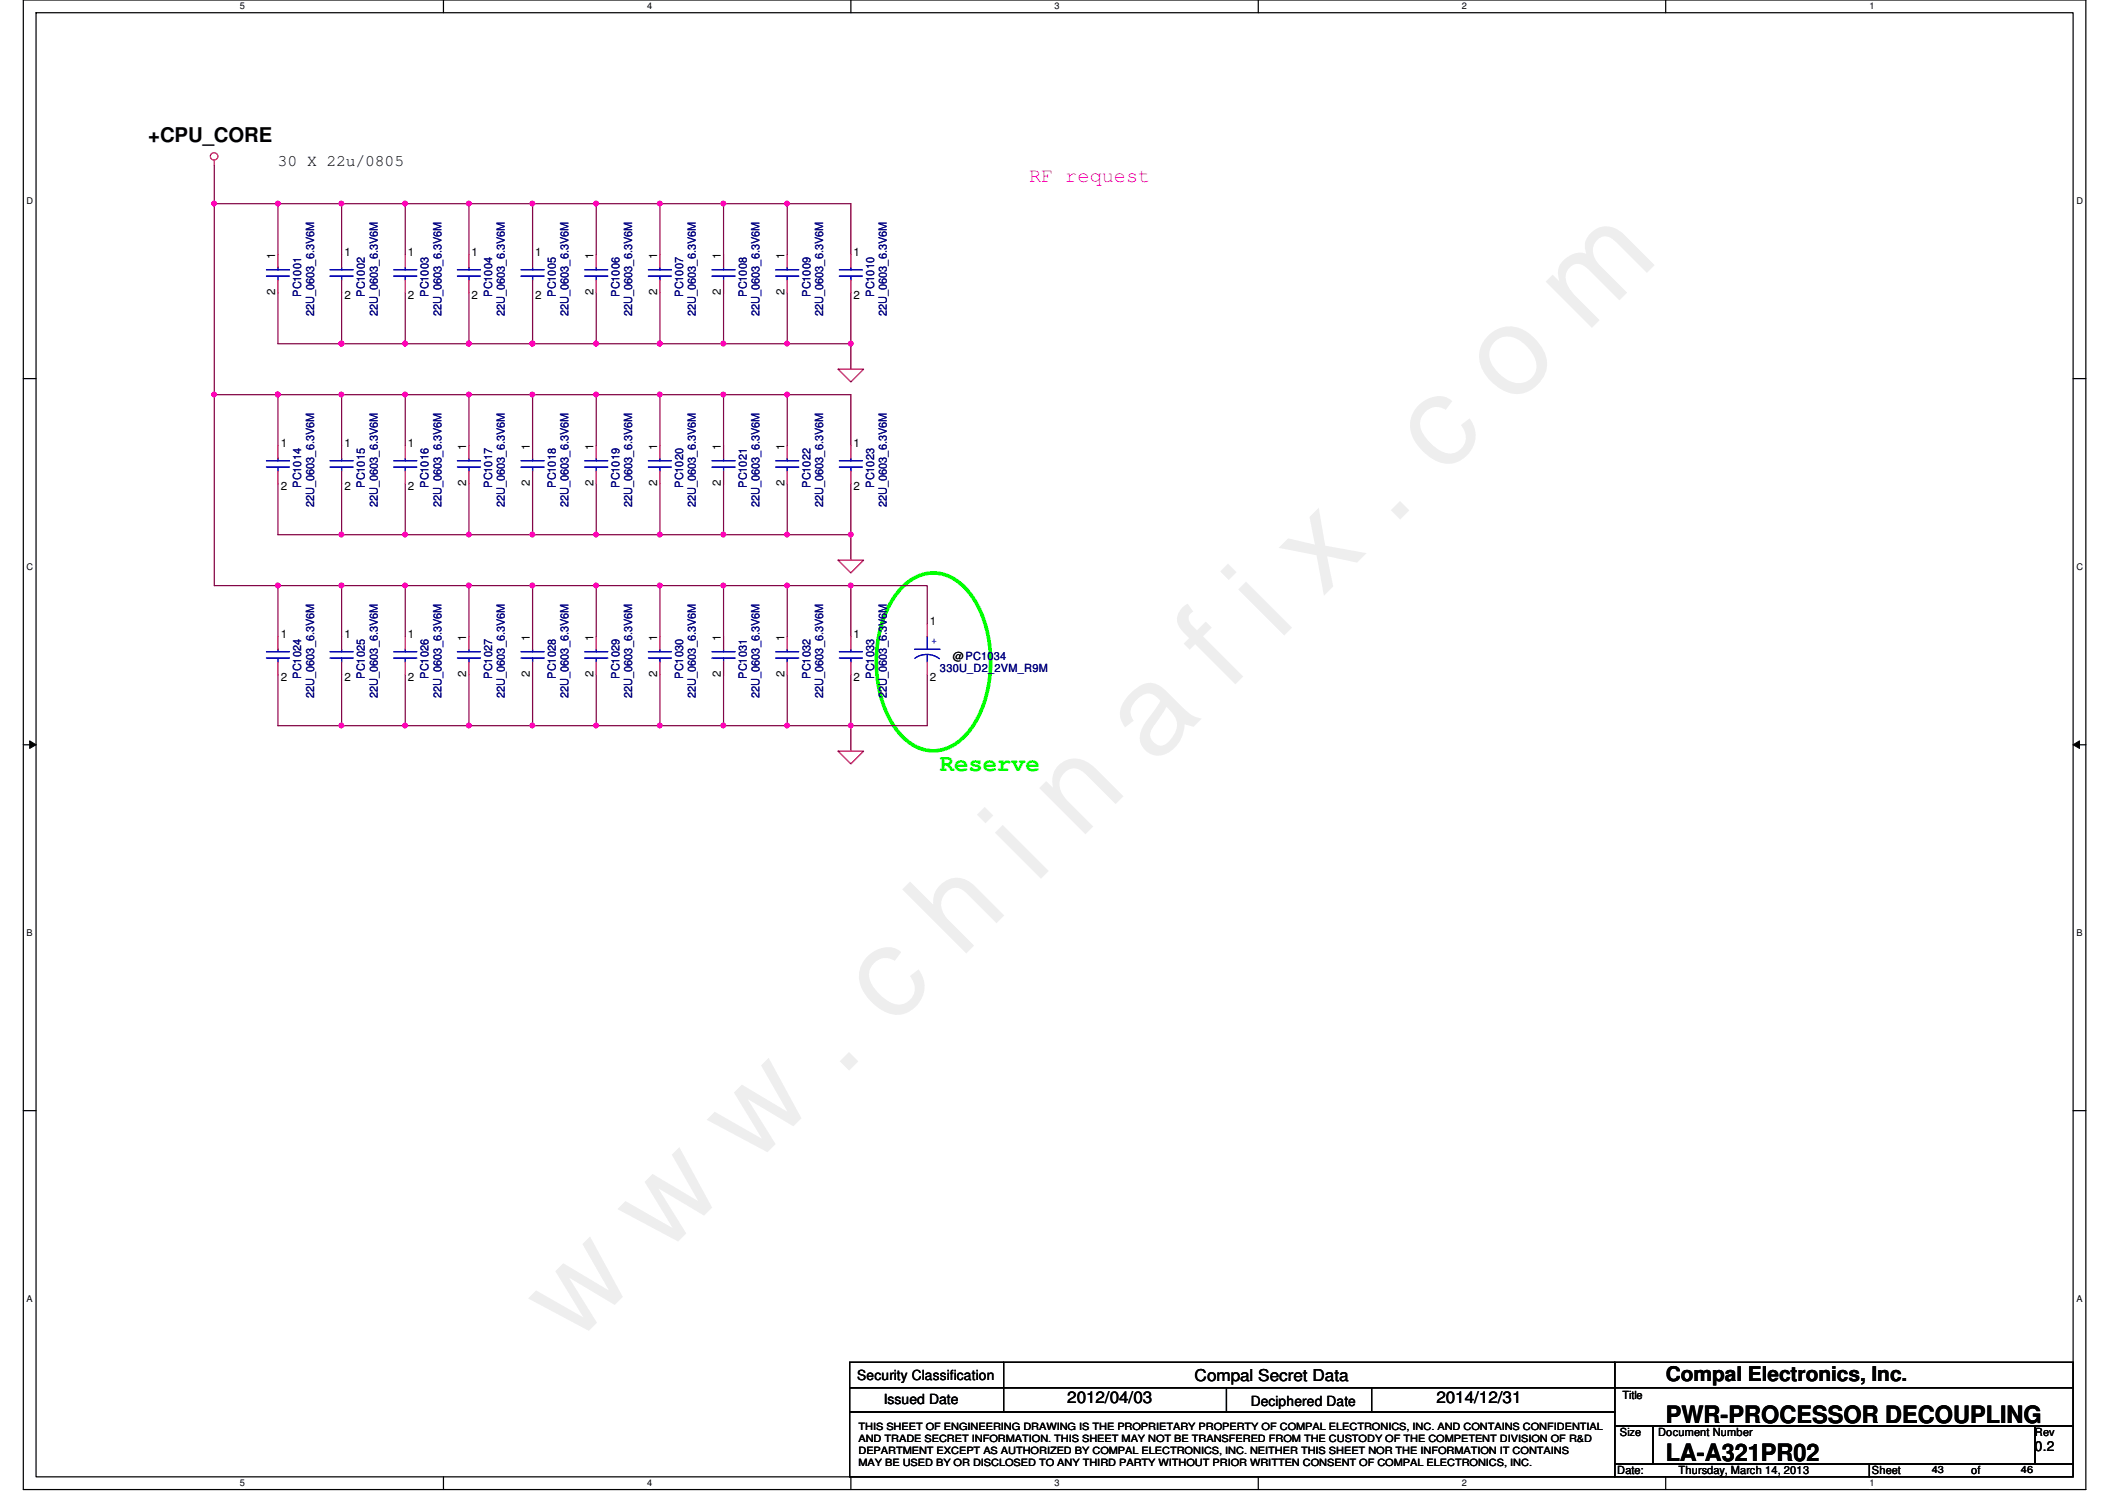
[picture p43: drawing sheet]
<svg xmlns="http://www.w3.org/2000/svg" width="297mm" height="210mm" viewBox="0 0 297 210" stroke-linecap="round" stroke-linejoin="round" font-family="sans-serif">
<defs><g id="words">
<text font-size="17.6" fill="#f0f" x="80.1" y="188" transform="rotate(-45 80.1 188)">w w w . c h i n a f i x . c o m</text>
<text font-size="3.3" fill="#0f0" x="131.3" y="107.7">Reserve</text>
<g font-size="3.3">
<text x="232.6" y="198.7">PWR-PROCESSOR DECOUPLING</text>
<text x="232.6" y="204">LA-A321PR02</text>
</g>
<g font-size="2.8">
<text x="20.7" y="19.9">+CPU_CORE</text>
<text x="232.6" y="192.9">Compal Electronics, Inc.</text>
</g>
<text font-size="2.8" fill="#f0f" x="143.7" y="25.4">RF request</text>
<g font-size="2.3">
<text x="38.8" y="23.2">30 X 22u/0805</text>
<text x="149.1" y="195.9">2012/04/03</text>
<text x="166.8" y="192.9">Compal Secret Data</text>
<text x="200.6" y="195.9">2014/12/31</text>
</g>
<g font-size="1.9">
<text x="119.7" y="192.7">Security Classification</text>
<text x="123.4" y="196.1">Issued Date</text>
<text x="174.7" y="196.3">Deciphered Date</text>
<text x="284.2" y="202.7">0.2</text>
</g>
<g font-size="1.6">
<text x="48.1" y="35.7">1</text>
<text x="57" y="35.7">1</text>
<text x="65.9" y="35.7">1</text>
<text x="74.8" y="35.7">1</text>
<text x="119.2" y="35.7">1</text>
<text x="38.4" y="41.2" transform="rotate(-90 38.4 41.2)">2</text>
<text x="38.4" y="36.1" transform="rotate(-90 38.4 36.1)">1</text>
<text x="48.1" y="41.8">2</text>
<text x="57" y="41.8">2</text>
<text x="65.9" y="41.8">2</text>
<text x="74.8" y="41.8">2</text>
<text x="82.9" y="41.2" transform="rotate(-90 82.9 41.2)">2</text>
<text x="82.9" y="36.1" transform="rotate(-90 82.9 36.1)">1</text>
<text x="91.8" y="41.2" transform="rotate(-90 91.8 41.2)">2</text>
<text x="91.8" y="36.1" transform="rotate(-90 91.8 36.1)">1</text>
<text x="100.7" y="41.2" transform="rotate(-90 100.7 41.2)">2</text>
<text x="100.7" y="36.1" transform="rotate(-90 100.7 36.1)">1</text>
<text x="109.6" y="41.2" transform="rotate(-90 109.6 41.2)">2</text>
<text x="109.6" y="36.1" transform="rotate(-90 109.6 36.1)">1</text>
<text x="119.2" y="41.8">2</text>
<text x="39.2" y="62.4">1</text>
<text x="48.1" y="62.4">1</text>
<text x="57" y="62.4">1</text>
<text x="65.1" y="62.8" transform="rotate(-90 65.1 62.8)">1</text>
<text x="74" y="62.8" transform="rotate(-90 74 62.8)">1</text>
<text x="82.9" y="62.8" transform="rotate(-90 82.9 62.8)">1</text>
<text x="91.8" y="62.8" transform="rotate(-90 91.8 62.8)">1</text>
<text x="100.7" y="62.8" transform="rotate(-90 100.7 62.8)">1</text>
<text x="109.6" y="62.8" transform="rotate(-90 109.6 62.8)">1</text>
<text x="119.2" y="62.4">1</text>
<text x="39.2" y="68.5">2</text>
<text x="48.1" y="68.5">2</text>
<text x="57" y="68.5">2</text>
<text x="65.1" y="67.9" transform="rotate(-90 65.1 67.9)">2</text>
<text x="74" y="67.9" transform="rotate(-90 74 67.9)">2</text>
<text x="82.9" y="67.9" transform="rotate(-90 82.9 67.9)">2</text>
<text x="91.8" y="67.9" transform="rotate(-90 91.8 67.9)">2</text>
<text x="100.7" y="67.9" transform="rotate(-90 100.7 67.9)">2</text>
<text x="109.6" y="67.9" transform="rotate(-90 109.6 67.9)">2</text>
<text x="119.2" y="68.5">2</text>
<text x="39.2" y="89.1">1</text>
<text x="48.1" y="89.1">1</text>
<text x="57" y="89.1">1</text>
<text x="65.1" y="89.5" transform="rotate(-90 65.1 89.5)">1</text>
<text x="74" y="89.5" transform="rotate(-90 74 89.5)">1</text>
<text x="82.9" y="89.5" transform="rotate(-90 82.9 89.5)">1</text>
<text x="91.8" y="89.5" transform="rotate(-90 91.8 89.5)">1</text>
<text x="100.7" y="89.5" transform="rotate(-90 100.7 89.5)">1</text>
<text x="109.6" y="89.5" transform="rotate(-90 109.6 89.5)">1</text>
<text x="119.2" y="89.1">1</text>
<text x="129.9" y="87.3">1</text>
<text x="39.2" y="95.1">2</text>
<text x="48.1" y="95.1">2</text>
<text x="57" y="95.1">2</text>
<text x="65.1" y="94.6" transform="rotate(-90 65.1 94.6)">2</text>
<text x="74" y="94.6" transform="rotate(-90 74 94.6)">2</text>
<text x="82.9" y="94.6" transform="rotate(-90 82.9 94.6)">2</text>
<text x="91.8" y="94.6" transform="rotate(-90 91.8 94.6)">2</text>
<text x="100.7" y="94.6" transform="rotate(-90 100.7 94.6)">2</text>
<text x="109.6" y="94.6" transform="rotate(-90 109.6 94.6)">2</text>
<text x="119.2" y="95.1">2</text>
<text x="129.9" y="95.1">2</text>
<text x="133.1" y="92.1">@PC1034</text>
<text x="226.6" y="195.4">Title</text>
<text x="226.2" y="200.6">Size</text>
<text x="231.6" y="200.6">Document Number</text>
<text x="284.2" y="200.6">Rev</text>
<text x="225.8" y="205.9">Date:</text>
<text x="234.4" y="205.9">Thursday, March 14, 2013</text>
<text x="261.4" y="205.9">Sheet</text>
<text x="275.3" y="205.9">of</text>
</g>
<g font-size="1.6" fill="#000080">
<text x="42.1" y="41.4" transform="rotate(-90 42.1 41.4)">PC1001</text>
<text x="51" y="41.4" transform="rotate(-90 51 41.4)">PC1002</text>
<text x="59.9" y="41.4" transform="rotate(-90 59.9 41.4)">PC1003</text>
<text x="68.7" y="41.4" transform="rotate(-90 68.7 41.4)">PC1004</text>
<text x="77.6" y="41.4" transform="rotate(-90 77.6 41.4)">PC1005</text>
<text x="86.5" y="41.4" transform="rotate(-90 86.5 41.4)">PC1006</text>
<text x="95.4" y="41.4" transform="rotate(-90 95.4 41.4)">PC1007</text>
<text x="104.3" y="41.4" transform="rotate(-90 104.3 41.4)">PC1008</text>
<text x="113.2" y="41.4" transform="rotate(-90 113.2 41.4)">PC1009</text>
<text x="122.1" y="41.4" transform="rotate(-90 122.1 41.4)">PC1010</text>
<text x="43.9" y="44.1" transform="rotate(-90 43.9 44.1)">22U_0603_6.3V6M</text>
<text x="52.7" y="44.1" transform="rotate(-90 52.7 44.1)">22U_0603_6.3V6M</text>
<text x="61.6" y="44.1" transform="rotate(-90 61.6 44.1)">22U_0603_6.3V6M</text>
<text x="70.5" y="44.1" transform="rotate(-90 70.5 44.1)">22U_0603_6.3V6M</text>
<text x="79.4" y="44.1" transform="rotate(-90 79.4 44.1)">22U_0603_6.3V6M</text>
<text x="88.3" y="44.1" transform="rotate(-90 88.3 44.1)">22U_0603_6.3V6M</text>
<text x="97.2" y="44.1" transform="rotate(-90 97.2 44.1)">22U_0603_6.3V6M</text>
<text x="106.1" y="44.1" transform="rotate(-90 106.1 44.1)">22U_0603_6.3V6M</text>
<text x="115" y="44.1" transform="rotate(-90 115 44.1)">22U_0603_6.3V6M</text>
<text x="123.9" y="44.1" transform="rotate(-90 123.9 44.1)">22U_0603_6.3V6M</text>
<text x="42.1" y="68.1" transform="rotate(-90 42.1 68.1)">PC1014</text>
<text x="43.9" y="70.8" transform="rotate(-90 43.9 70.8)">22U_0603_6.3V6M</text>
<text x="51" y="68.1" transform="rotate(-90 51 68.1)">PC1015</text>
<text x="52.7" y="70.8" transform="rotate(-90 52.7 70.8)">22U_0603_6.3V6M</text>
<text x="59.9" y="68.1" transform="rotate(-90 59.9 68.1)">PC1016</text>
<text x="61.6" y="70.8" transform="rotate(-90 61.6 70.8)">22U_0603_6.3V6M</text>
<text x="68.7" y="68.1" transform="rotate(-90 68.7 68.1)">PC1017</text>
<text x="70.5" y="70.8" transform="rotate(-90 70.5 70.8)">22U_0603_6.3V6M</text>
<text x="77.6" y="68.1" transform="rotate(-90 77.6 68.1)">PC1018</text>
<text x="79.4" y="70.8" transform="rotate(-90 79.4 70.8)">22U_0603_6.3V6M</text>
<text x="86.5" y="68.1" transform="rotate(-90 86.5 68.1)">PC1019</text>
<text x="88.3" y="70.8" transform="rotate(-90 88.3 70.8)">22U_0603_6.3V6M</text>
<text x="95.4" y="68.1" transform="rotate(-90 95.4 68.1)">PC1020</text>
<text x="97.2" y="70.8" transform="rotate(-90 97.2 70.8)">22U_0603_6.3V6M</text>
<text x="104.3" y="68.1" transform="rotate(-90 104.3 68.1)">PC1021</text>
<text x="106.1" y="70.8" transform="rotate(-90 106.1 70.8)">22U_0603_6.3V6M</text>
<text x="113.2" y="68.1" transform="rotate(-90 113.2 68.1)">PC1022</text>
<text x="115" y="70.8" transform="rotate(-90 115 70.8)">22U_0603_6.3V6M</text>
<text x="122.1" y="68.1" transform="rotate(-90 122.1 68.1)">PC1023</text>
<text x="123.9" y="70.8" transform="rotate(-90 123.9 70.8)">22U_0603_6.3V6M</text>
<text x="42.1" y="94.8" transform="rotate(-90 42.1 94.8)">PC1024</text>
<text x="51" y="94.8" transform="rotate(-90 51 94.8)">PC1025</text>
<text x="59.9" y="94.8" transform="rotate(-90 59.9 94.8)">PC1026</text>
<text x="68.7" y="94.8" transform="rotate(-90 68.7 94.8)">PC1027</text>
<text x="77.6" y="94.8" transform="rotate(-90 77.6 94.8)">PC1028</text>
<text x="86.5" y="94.8" transform="rotate(-90 86.5 94.8)">PC1029</text>
<text x="95.4" y="94.8" transform="rotate(-90 95.4 94.8)">PC1030</text>
<text x="104.3" y="94.8" transform="rotate(-90 104.3 94.8)">PC1031</text>
<text x="113.2" y="94.8" transform="rotate(-90 113.2 94.8)">PC1032</text>
<text x="122.1" y="94.8" transform="rotate(-90 122.1 94.8)">PC1033</text>
<text x="131.3" y="93.9">330U_D2_2VM_R9M</text>
<text x="43.9" y="97.5" transform="rotate(-90 43.9 97.5)">22U_0603_6.3V6M</text>
<text x="52.7" y="97.5" transform="rotate(-90 52.7 97.5)">22U_0603_6.3V6M</text>
<text x="61.6" y="97.5" transform="rotate(-90 61.6 97.5)">22U_0603_6.3V6M</text>
<text x="70.5" y="97.5" transform="rotate(-90 70.5 97.5)">22U_0603_6.3V6M</text>
<text x="79.4" y="97.5" transform="rotate(-90 79.4 97.5)">22U_0603_6.3V6M</text>
<text x="88.3" y="97.5" transform="rotate(-90 88.3 97.5)">22U_0603_6.3V6M</text>
<text x="97.2" y="97.5" transform="rotate(-90 97.2 97.5)">22U_0603_6.3V6M</text>
<text x="106.1" y="97.5" transform="rotate(-90 106.1 97.5)">22U_0603_6.3V6M</text>
<text x="115" y="97.5" transform="rotate(-90 115 97.5)">22U_0603_6.3V6M</text>
<text x="123.9" y="97.5" transform="rotate(-90 123.9 97.5)">22U_0603_6.3V6M</text>
</g>
<text font-size="1.6" fill="#00f" x="130" y="90">+</text>
<g font-size="1.4">
<text x="119.9" y="199.7">THIS SHEET OF ENGINEERING DRAWING IS THE PROPRIETARY PROPERTY OF COMPAL ELECTRONICS, INC. AND CONTAINS CONFIDENTIAL</text>
<text x="119.9" y="201.4">AND TRADE SECRET INFORMATION. THIS SHEET MAY NOT BE TRANSFERED FROM THE CUSTODY OF THE COMPETENT DIVISION OF R&amp;D</text>
<text x="119.9" y="203">DEPARTMENT EXCEPT AS AUTHORIZED BY COMPAL ELECTRONICS, INC. NEITHER THIS SHEET NOR THE INFORMATION IT CONTAINS</text>
<text x="119.9" y="204.7">MAY BE USED BY OR DISCLOSED TO ANY THIRD PARTY WITHOUT PRIOR WRITTEN CONSENT OF COMPAL ELECTRONICS, INC.</text>
<text x="269.8" y="205.8">43</text>
<text x="282.2" y="205.8">46</text>
</g>
<g font-size="1.3">
<text x="33.5" y="1.3">5</text>
<text x="90.4" y="1.3">4</text>
<text x="147.3" y="1.3">3</text>
<text x="204.2" y="1.3">2</text>
<text x="261.1" y="1.3">1</text>
<text x="3.7" y="28.4">D</text>
<text x="290" y="28.4">D</text>
<text x="3.7" y="79.5">C</text>
<text x="290" y="79.5">C</text>
<text x="3.7" y="130.7">B</text>
<text x="290" y="130.7">B</text>
<text x="3.7" y="181.8">A</text>
<text x="290" y="181.8">A</text>
<text x="33.5" y="207.6">5</text>
<text x="90.4" y="207.6">4</text>
<text x="147.3" y="207.6">3</text>
<text x="204.2" y="207.6">2</text>
<text x="261.1" y="207.6">1</text>
</g>
</g></defs>
<path d="M3.3 0h288v208h-288zM5 1.8h284.5v204.4h-284.5z" fill="none" stroke="#000" stroke-width=".17"/>
<g fill="#fff">
<path d="M33.5 .2h.7v1.4h-.7z"/>
<path d="M33.5 206.4h.7v1.4h-.7z"/>
</g>
<path d="M61.9 0v1.8M61.9 206.2v1.8" fill="none" stroke="#000" stroke-width=".17"/>
<g fill="#fff">
<path d="M90.4 .2h.7v1.4h-.7z"/>
<path d="M90.4 206.4h.7v1.4h-.7z"/>
</g>
<path d="M118.8 0v1.8M118.8 206.2v1.8" fill="none" stroke="#000" stroke-width=".17"/>
<g fill="#fff">
<path d="M147.3 .2h.7v1.4h-.7z"/>
<path d="M147.3 206.4h.7v1.4h-.7z"/>
</g>
<path d="M175.7 0v1.8M175.7 206.2v1.8" fill="none" stroke="#000" stroke-width=".17"/>
<g fill="#fff">
<path d="M204.2 .2h.6v1.4h-.6z"/>
<path d="M204.2 206.4h.6v1.4h-.6z"/>
</g>
<path d="M232.6 0v1.8M232.6 206.2v1.8" fill="none" stroke="#000" stroke-width=".17"/>
<g fill="#fff">
<path d="M261.1 .2h.6v1.4h-.6z"/>
<path d="M261.1 206.4h.6v1.4h-.6z"/>
<path d="M3.7 27.3h.9v1.4h-.9z"/>
<path d="M290 27.3h.9v1.4h-.9z"/>
<path d="M3.7 78.4h.9v1.4h-.9z"/>
<path d="M290 78.4h.9v1.4h-.9z"/>
</g>
<path d="M3.3 52.9h1.7M289.5 52.9h1.8" fill="none" stroke="#000" stroke-width=".17"/>
<g fill="#fff">
<path d="M3.7 129.5h.8v1.4h-.8z"/>
<path d="M290 129.5h.8v1.4h-.8z"/>
</g>
<path d="M3.3 104h1.7M289.5 104h1.8" fill="none" stroke="#000" stroke-width=".17"/>
<path d="M4.1 103.5l.9 .5-.9 .5zM289.5 104l.9-.5v1z" fill="#000"/>
<path d="M4.1 103.5l.9 .5-.9 .5zM289.5 104l.9-.5v1z" fill="none" stroke="#000" stroke-width=".14"/>
<g fill="#fff">
<path d="M3.7 180.6h.8v1.4h-.8z"/>
<path d="M290 180.6h.8v1.4h-.8z"/>
</g>
<path d="M3.3 155.1h1.7M289.5 155.1h1.8" fill="none" stroke="#000" stroke-width=".17"/>
<path d="M29.9 55.1h8.9" fill="none" stroke="#800040" stroke-width=".17"/>
<circle cx="38.8" cy="55.1" r=".32" fill="#f0f"/>
<circle cx="38.8" cy="55.1" r=".32" fill="none" stroke="#f0f" stroke-width=".17"/>
<path d="M29.9 55.1v26.7" fill="none" stroke="#800040" stroke-width=".17"/>
<circle cx="29.9" cy="55.1" r=".32" fill="#f0f"/>
<circle cx="29.9" cy="55.1" r=".32" fill="none" stroke="#f0f" stroke-width=".17"/>
<path d="M65.5 48h8.9" fill="none" stroke="#800040" stroke-width=".17"/>
<circle cx="65.5" cy="48" r=".32" fill="#f0f"/>
<circle cx="65.5" cy="48" r=".32" fill="none" stroke="#f0f" stroke-width=".17"/>
<path d="M65.5 28.4h8.9M38.8 48h8.9" fill="none" stroke="#800040" stroke-width=".17"/>
<circle cx="47.7" cy="48" r=".32" fill="#f0f"/>
<circle cx="47.7" cy="48" r=".32" fill="none" stroke="#f0f" stroke-width=".17"/>
<path d="M38.8 28.4v7.2M47.7 28.4v7.2M65.5 28.4h-8.9v7.2" fill="none" stroke="#800040" stroke-width=".17"/>
<circle cx="65.5" cy="28.4" r=".32" fill="#f0f"/>
<circle cx="65.5" cy="28.4" r=".32" fill="none" stroke="#f0f" stroke-width=".17"/>
<circle cx="56.6" cy="28.4" r=".32" fill="#f0f"/>
<circle cx="56.6" cy="28.4" r=".32" fill="none" stroke="#f0f" stroke-width=".17"/>
<path d="M38.8 28.4h8.9M47.7 48h8.9" fill="none" stroke="#800040" stroke-width=".17"/>
<circle cx="56.6" cy="48" r=".32" fill="#f0f"/>
<circle cx="56.6" cy="48" r=".32" fill="none" stroke="#f0f" stroke-width=".17"/>
<circle cx="47.7" cy="48" r=".32" fill="#f0f"/>
<circle cx="47.7" cy="48" r=".32" fill="none" stroke="#f0f" stroke-width=".17"/>
<path d="M47.7 28.4h8.9M38.8 40.9v7.1M65.5 40.9v7.1" fill="none" stroke="#800040" stroke-width=".17"/>
<circle cx="47.7" cy="28.4" r=".32" fill="#f0f"/>
<circle cx="47.7" cy="28.4" r=".32" fill="none" stroke="#f0f" stroke-width=".17"/>
<path d="M65.5 28.4v7.2M56.6 48h8.9" fill="none" stroke="#800040" stroke-width=".17"/>
<circle cx="65.5" cy="48" r=".32" fill="#f0f"/>
<circle cx="65.5" cy="48" r=".32" fill="none" stroke="#f0f" stroke-width=".17"/>
<circle cx="56.6" cy="48" r=".32" fill="#f0f"/>
<circle cx="56.6" cy="48" r=".32" fill="none" stroke="#f0f" stroke-width=".17"/>
<path d="M29.9 28.4v26.7M47.7 40.9v7.1M56.6 40.9v7.1" fill="none" stroke="#800040" stroke-width=".17"/>
<circle cx="29.9" cy="28.4" r=".32" fill="#f0f"/>
<circle cx="29.9" cy="28.4" r=".32" fill="none" stroke="#f0f" stroke-width=".17"/>
<path d="M38.8 55.1h8.9" fill="none" stroke="#800040" stroke-width=".17"/>
<circle cx="47.7" cy="55.1" r=".32" fill="#f0f"/>
<circle cx="47.7" cy="55.1" r=".32" fill="none" stroke="#f0f" stroke-width=".17"/>
<circle cx="38.8" cy="55.1" r=".32" fill="#f0f"/>
<circle cx="38.8" cy="55.1" r=".32" fill="none" stroke="#f0f" stroke-width=".17"/>
<path d="M56.6 55.1h8.9" fill="none" stroke="#800040" stroke-width=".17"/>
<circle cx="56.6" cy="55.1" r=".32" fill="#f0f"/>
<circle cx="56.6" cy="55.1" r=".32" fill="none" stroke="#f0f" stroke-width=".17"/>
<path d="M65.5 55.1h8.9" fill="none" stroke="#800040" stroke-width=".17"/>
<circle cx="65.5" cy="55.1" r=".32" fill="#f0f"/>
<circle cx="65.5" cy="55.1" r=".32" fill="none" stroke="#f0f" stroke-width=".17"/>
<path d="M38.8 55.1v7.1M65.5 55.1v7.1M38.8 67.6v7.1M47.7 62.2v-7.1h8.9v7.1M47.7 67.6v7.1" fill="none" stroke="#800040" stroke-width=".17"/>
<circle cx="47.7" cy="74.6" r=".32" fill="#f0f"/>
<circle cx="47.7" cy="74.6" r=".32" fill="none" stroke="#f0f" stroke-width=".17"/>
<path d="M56.6 67.6v7.1" fill="none" stroke="#800040" stroke-width=".17"/>
<circle cx="56.6" cy="74.6" r=".32" fill="#f0f"/>
<circle cx="56.6" cy="74.6" r=".32" fill="none" stroke="#f0f" stroke-width=".17"/>
<path d="M65.5 67.6v7.1" fill="none" stroke="#800040" stroke-width=".17"/>
<circle cx="65.5" cy="74.6" r=".32" fill="#f0f"/>
<circle cx="65.5" cy="74.6" r=".32" fill="none" stroke="#f0f" stroke-width=".17"/>
<path d="M38.8 74.7h35.6M38.8 81.8h8.9" fill="none" stroke="#800040" stroke-width=".17"/>
<circle cx="47.7" cy="81.8" r=".32" fill="#f0f"/>
<circle cx="47.7" cy="81.8" r=".32" fill="none" stroke="#f0f" stroke-width=".17"/>
<path d="M65.5 81.8h8.9" fill="none" stroke="#800040" stroke-width=".17"/>
<circle cx="65.5" cy="81.8" r=".32" fill="#f0f"/>
<circle cx="65.5" cy="81.8" r=".32" fill="none" stroke="#f0f" stroke-width=".17"/>
<path d="M56.6 81.8h8.9" fill="none" stroke="#800040" stroke-width=".17"/>
<circle cx="56.6" cy="81.8" r=".32" fill="#f0f"/>
<circle cx="56.6" cy="81.8" r=".32" fill="none" stroke="#f0f" stroke-width=".17"/>
<path d="M38.8 81.8v7.1M47.7 81.8h8.9" fill="none" stroke="#800040" stroke-width=".17"/>
<circle cx="38.8" cy="81.8" r=".32" fill="#f0f"/>
<circle cx="38.8" cy="81.8" r=".32" fill="none" stroke="#f0f" stroke-width=".17"/>
<path d="M38.8 94.2v7.1M47.7 81.8v7.1M56.6 81.8v7.1M56.6 94.2v7.1M65.5 81.8v7.1" fill="none" stroke="#800040" stroke-width=".17"/>
<circle cx="56.6" cy="101.3" r=".32" fill="#f0f"/>
<circle cx="56.6" cy="101.3" r=".32" fill="none" stroke="#f0f" stroke-width=".17"/>
<path d="M47.7 94.2v7.1" fill="none" stroke="#800040" stroke-width=".17"/>
<circle cx="47.7" cy="101.3" r=".32" fill="#f0f"/>
<circle cx="47.7" cy="101.3" r=".32" fill="none" stroke="#f0f" stroke-width=".17"/>
<path d="M65.5 94.2v7.1" fill="none" stroke="#800040" stroke-width=".17"/>
<circle cx="65.5" cy="101.3" r=".32" fill="#f0f"/>
<circle cx="65.5" cy="101.3" r=".32" fill="none" stroke="#f0f" stroke-width=".17"/>
<path d="M29.9 28.4h8.9M38.8 101.3h35.6" fill="none" stroke="#800040" stroke-width=".17"/>
<circle cx="38.8" cy="28.4" r=".32" fill="#f0f"/>
<circle cx="38.8" cy="28.4" r=".32" fill="none" stroke="#f0f" stroke-width=".17"/>
<path d="M29.9 23.1v5.3M29.9 81.8h8.9" fill="none" stroke="#800040" stroke-width=".17"/>
<g fill="none" stroke="#f00" stroke-width=".17">
<path d="M29.9 22.4v.7M38.8 35.6v1.7M38.8 39.1v1.8M47.7 35.6v1.7M47.7 39.1v1.8M56.6 35.6v1.7M56.6 39.1v1.8M65.5 35.6v1.7M65.5 39.1v1.8M38.8 62.2v1.8M38.8 65.8v1.8M47.7 62.2v1.8"/>
<path d="M47.7 65.8v1.8M56.6 62.2v1.8M56.6 65.8v1.8M65.5 62.2v1.8M65.5 65.8v1.8M38.8 88.9v1.8M38.8 92.5v1.7M47.7 88.9v1.8M47.7 92.5v1.7M56.6 88.9v1.8M56.6 92.5v1.7M65.5 88.9v1.8"/>
<path d="M65.5 92.5v1.7"/>
<circle cx="29.9" cy="21.8" r=".52"/>
</g>
<g fill="none" stroke="#000" stroke-width=".17">
<path d="M118.7 190.2h106.8v3.6h-106.8zM118.7 193.8h106.8v3.4h-106.8zM118.7 197.2h106.8v9h-106.8zM140.2 193.8v3.4M171.3 193.8v3.4M191.6 193.8v3.4M225.5 190.2h64v3.6h-64zM225.5 193.8h64v5.3h-64zM225.5 199.1h5.3v5.4h-5.3zM230.8 199.1h53.4v5.4h-53.4zM284.2 199.1h5.3v5.4h-5.3zM225.5 204.5h35.6v1.7h-35.6z"/>
<path d="M261.1 204.5h28.4v1.7h-28.4z"/>
</g>
<g fill="none" stroke="#00f" stroke-width=".17">
<path d="M37.2 38.6h3.2M37.2 37.7h3.2M38.8 37.3v.4M38.8 38.6v.5M46.1 38.6h3.2M46.1 37.7h3.2M47.7 37.3v.4M47.7 38.6v.5M55 38.6h3.2M55 37.7h3.2M56.6 37.3v.4M56.6 38.6v.5"/>
<path d="M63.9 38.6h3.2M63.9 37.7h3.2M65.5 37.3v.4M65.5 38.6v.5M37.2 65.2h3.2M37.2 64.3h3.2M38.8 64v.3M38.8 65.2v.6M46.1 65.2h3.2M46.1 64.3h3.2M47.7 64v.3M47.7 65.2v.6"/>
<path d="M55 65.2h3.2M55 64.3h3.2M56.6 64v.3M56.6 65.2v.6M63.9 65.2h3.2M63.9 64.3h3.2M65.5 64v.3M65.5 65.2v.6M37.2 91.9h3.2M37.2 91h3.2M38.8 90.7v.3M38.8 91.9v.6"/>
<path d="M46.1 91.9h3.2M46.1 91h3.2M47.7 90.7v.3M47.7 91.9v.6M55 91.9h3.2M55 91h3.2M56.6 90.7v.3M56.6 91.9v.6M63.9 91.9h3.2M63.9 91h3.2M65.5 90.7v.3M65.5 91.9v.6"/>
</g>
<circle cx="38.8" cy="55.1" r=".32" fill="#f0f"/>
<circle cx="38.8" cy="55.1" r=".32" fill="none" stroke="#f0f" stroke-width=".17"/>
<circle cx="29.9" cy="55.1" r=".32" fill="#f0f"/>
<circle cx="29.9" cy="55.1" r=".32" fill="none" stroke="#f0f" stroke-width=".17"/>
<circle cx="65.5" cy="48" r=".32" fill="#f0f"/>
<circle cx="65.5" cy="48" r=".32" fill="none" stroke="#f0f" stroke-width=".17"/>
<circle cx="47.7" cy="48" r=".32" fill="#f0f"/>
<circle cx="47.7" cy="48" r=".32" fill="none" stroke="#f0f" stroke-width=".17"/>
<circle cx="65.5" cy="28.4" r=".32" fill="#f0f"/>
<circle cx="65.5" cy="28.4" r=".32" fill="none" stroke="#f0f" stroke-width=".17"/>
<circle cx="56.6" cy="28.4" r=".32" fill="#f0f"/>
<circle cx="56.6" cy="28.4" r=".32" fill="none" stroke="#f0f" stroke-width=".17"/>
<circle cx="56.6" cy="48" r=".32" fill="#f0f"/>
<circle cx="56.6" cy="48" r=".32" fill="none" stroke="#f0f" stroke-width=".17"/>
<circle cx="47.7" cy="48" r=".32" fill="#f0f"/>
<circle cx="47.7" cy="48" r=".32" fill="none" stroke="#f0f" stroke-width=".17"/>
<circle cx="47.7" cy="28.4" r=".32" fill="#f0f"/>
<circle cx="47.7" cy="28.4" r=".32" fill="none" stroke="#f0f" stroke-width=".17"/>
<circle cx="65.5" cy="48" r=".32" fill="#f0f"/>
<circle cx="65.5" cy="48" r=".32" fill="none" stroke="#f0f" stroke-width=".17"/>
<circle cx="56.6" cy="48" r=".32" fill="#f0f"/>
<circle cx="56.6" cy="48" r=".32" fill="none" stroke="#f0f" stroke-width=".17"/>
<circle cx="29.9" cy="28.4" r=".32" fill="#f0f"/>
<circle cx="29.9" cy="28.4" r=".32" fill="none" stroke="#f0f" stroke-width=".17"/>
<circle cx="47.7" cy="55.1" r=".32" fill="#f0f"/>
<circle cx="47.7" cy="55.1" r=".32" fill="none" stroke="#f0f" stroke-width=".17"/>
<circle cx="38.8" cy="55.1" r=".32" fill="#f0f"/>
<circle cx="38.8" cy="55.1" r=".32" fill="none" stroke="#f0f" stroke-width=".17"/>
<circle cx="56.6" cy="55.1" r=".32" fill="#f0f"/>
<circle cx="56.6" cy="55.1" r=".32" fill="none" stroke="#f0f" stroke-width=".17"/>
<circle cx="65.5" cy="55.1" r=".32" fill="#f0f"/>
<circle cx="65.5" cy="55.1" r=".32" fill="none" stroke="#f0f" stroke-width=".17"/>
<circle cx="47.7" cy="74.6" r=".32" fill="#f0f"/>
<circle cx="47.7" cy="74.6" r=".32" fill="none" stroke="#f0f" stroke-width=".17"/>
<circle cx="56.6" cy="74.6" r=".32" fill="#f0f"/>
<circle cx="56.6" cy="74.6" r=".32" fill="none" stroke="#f0f" stroke-width=".17"/>
<circle cx="65.5" cy="74.6" r=".32" fill="#f0f"/>
<circle cx="65.5" cy="74.6" r=".32" fill="none" stroke="#f0f" stroke-width=".17"/>
<circle cx="47.7" cy="81.8" r=".32" fill="#f0f"/>
<circle cx="47.7" cy="81.8" r=".32" fill="none" stroke="#f0f" stroke-width=".17"/>
<circle cx="65.5" cy="81.8" r=".32" fill="#f0f"/>
<circle cx="65.5" cy="81.8" r=".32" fill="none" stroke="#f0f" stroke-width=".17"/>
<circle cx="56.6" cy="81.8" r=".32" fill="#f0f"/>
<circle cx="56.6" cy="81.8" r=".32" fill="none" stroke="#f0f" stroke-width=".17"/>
<circle cx="38.8" cy="81.8" r=".32" fill="#f0f"/>
<circle cx="38.8" cy="81.8" r=".32" fill="none" stroke="#f0f" stroke-width=".17"/>
<circle cx="56.6" cy="101.3" r=".32" fill="#f0f"/>
<circle cx="56.6" cy="101.3" r=".32" fill="none" stroke="#f0f" stroke-width=".17"/>
<circle cx="47.7" cy="101.3" r=".32" fill="#f0f"/>
<circle cx="47.7" cy="101.3" r=".32" fill="none" stroke="#f0f" stroke-width=".17"/>
<circle cx="65.5" cy="101.3" r=".32" fill="#f0f"/>
<circle cx="65.5" cy="101.3" r=".32" fill="none" stroke="#f0f" stroke-width=".17"/>
<circle cx="38.8" cy="28.4" r=".32" fill="#f0f"/>
<circle cx="38.8" cy="28.4" r=".32" fill="none" stroke="#f0f" stroke-width=".17"/>
<use href="#words"/>
</svg>
